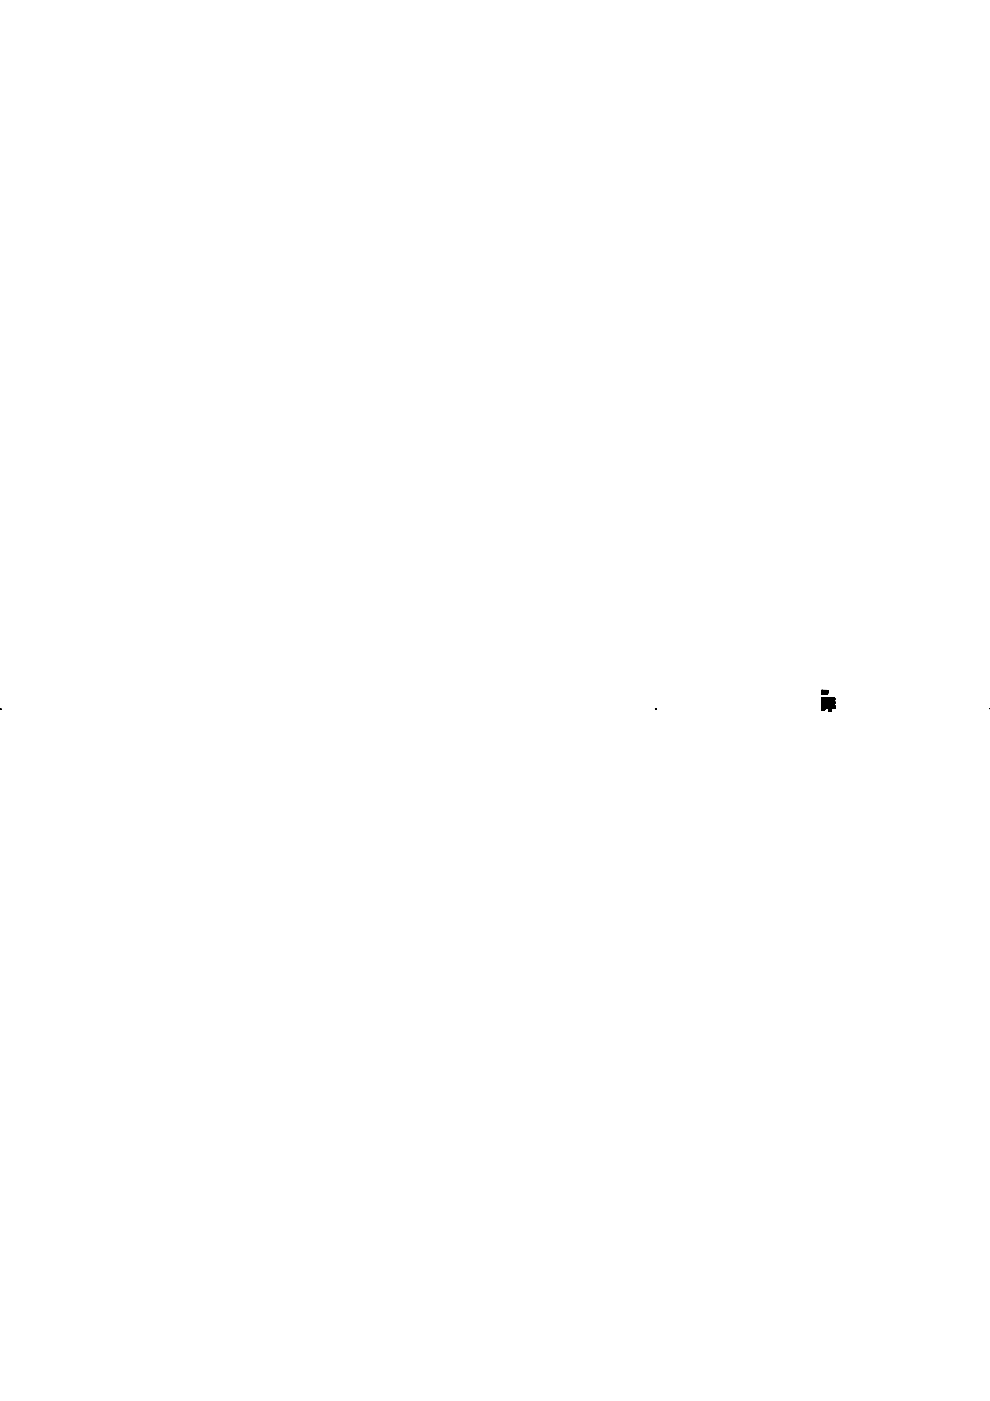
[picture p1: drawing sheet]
<svg xmlns="http://www.w3.org/2000/svg" width="210mm" height="297mm" viewBox="0 0 210 297" stroke-linecap="round" stroke-linejoin="round" font-family="sans-serif">
<g fill="none" stroke="#000" stroke-width=".21">
<path d="M0 150.4h.1M139 150.3h.1M174.2 150.2h.1M174.2 150.3h.1M174.2 150.5h.1M174.2 150.4h.1M174.2 149.8h.1M174.2 149.1h.1M174.2 148.3h.1M174.2 146.8h.1M174.2 150.3h.4M174.2 150.4h.4"/>
<path d="M174.2 148.7h1.1M174.2 149.5h.1M174.2 149.6h.1M174.2 149.7h.1M174.2 150h.1M174.2 150.1h.1M174.2 148.8h.1M174.2 148.7h.1M174.2 148.9h.1M174.2 149h.1M174.2 149.4h.1M174.2 149.2h.1"/>
<path d="M174.2 149.3h.1M174.2 148h.1M174.2 148.1h.1M174.2 148.2h.1M174.2 147.9h.1M174.2 148.4h.1M174.2 148.5h.1M174.2 148.6h.1M174.2 146.5h.1M174.2 146.4h.1M174.2 146.6h.1M174.2 146.7h.1"/>
<path d="M174.2 147.2h.1M174.2 146.9h.1M174.2 147h.1M174.2 147.1h.1M174.2 149.4h.2M174.2 149.4h1.1M174.2 150.1h.4M174.2 146.4h1.1v.8h-1.1zM174.2 148.6h.2M174.3 150.2h.1M174.3 150.4h.1M174.3 150.5h.1"/>
<path d="M174.3 149.7h.1M174.3 149.6h.1M174.3 149.5h.1M174.3 150h.1M174.3 150.1h.1M174.3 149.4h.1M174.3 149h.1M174.3 148.9h.1M174.3 148.8h.1M174.3 148.7h.1M174.3 149.2h.1M174.3 149.3h.1"/>
<path d="M174.3 148.2h.1M174.3 148.1h.1M174.3 148h.1M174.3 147.9h.1M174.3 148.4h.1M174.3 148.5h.1M174.3 148.6h.1M174.3 147.2h.1M174.3 146.7h.1M174.3 146.6h.1M174.3 146.5h.1M174.3 146.4h.1"/>
<path d="M174.3 146.9h.1M174.3 147h.1M174.3 147.1h.1M174.3 150h.3l-.1 .2M174.3 146.9v.3M174.3 148.4v.6M174.3 149.2v.5M174.3 150v.5M174.3 150.3h.1M174.3 147.9v.3M174.3 149.2v.1M174.3 146.4v.3"/>
<path d="M174.3 146.4v.7M174.3 147.9v2.3M174.3 148.5h-.1M174.3 148.9l-.1 .1M174.3 146.9v.1M174.3 146.5l-.1 .1M174.4 150.1h.1M174.4 149.4h.1M174.4 148.6h.1M174.4 147.1h.1M174.4 150.3h.1M174.4 150.4h.1"/>
<path d="M174.4 146.7h.1M174.4 146.5h.1M174.4 147h.1M174.4 146.8h.1M174.4 146.9h.1M174.4 150h.1M174.4 146.5v.6M174.4 146.7h.4M174.4 146.6h.1M174.4 149.3h.1M174.4 150.2h.1M174.4 149.4h.8"/>
<path d="M174.4 146.5l.1 .6M174.4 150v.1M174.4 146.9l.1 .1M174.4 147h.8M174.4 150.5h.1M174.4 146.9l.7 .2M174.4 149.3l.1 .1M174.4 150v.2M174.4 150.1v.1M174.4 146.8v.1M174.5 150.4h.1M174.5 150.3h.1"/>
<path d="M174.5 146.8h.1M174.5 146.7h.1M174.5 147.1h.1M174.5 147h.1M174.5 146.9h.1M174.5 146.5h.1M174.5 146.6h.1M174.5 149.4h.1M174.5 149.3h.1M174.5 150.1h.1M174.5 150h.1M174.5 150.2h.1"/>
<path d="M174.5 150.3l-.1 .1M174.5 146.7h-.1M174.5 150.3h-.1M174.5 149h.1M174.5 149.7h.1M174.5 148.2h.1M174.5 148.8h.7v.4h-.7zM174.5 149.1h.7M174.5 148.9h.7M174.5 149h.7M174.5 149.7h.7M174.5 149.8h.7"/>
<path d="M174.5 148.1h.7M174.5 148.2h.7M174.5 148.3h.7M174.5 150.1v.1M174.5 149.1h.1M174.5 148.9h.1M174.5 148.8h.1M174.5 149.2h.1M174.5 149.9h.1M174.5 149.8h.1M174.5 149.6h.1M174.5 149.5h.1"/>
<path d="M174.5 148.3h.1M174.5 148.1h.1M174.5 148h.7v.4h-.7zM174.5 149.5v.4h.7v-.3h-.7M174.5 149.6h.7M174.5 150.3v.1M174.5 150.3l.1 .1M174.5 148h.1M174.5 148.4h.1M174.5 148v.4h.6v-.4M174.5 149.5v.4h.6v-.4M174.5 148.8h.6v.4h-.6z"/>
<path d="M174.5 146.5v.3M174.5 146.9v.2M174.5 148.9v.3M174.5 148.8h.6M174.5 149.5h.6M174.6 148.9h.1M174.6 148.8h.1M174.6 149h.1M174.6 149.1h.1M174.6 150.3h.1M174.6 148h.1M174.6 148.4h.1"/>
<path d="M174.6 149.9h.1M174.6 146.8h.1M174.6 147.1h.1M174.6 147h.1M174.6 146.9h.1M174.6 146.7h.1M174.6 146.6h.1M174.6 149.3h.1M174.6 149.4h.1M174.6 150h.1M174.6 150.1h.1M174.6 150.2h.1"/>
<path d="M174.6 150.4h.1M174.6 149.6h.1M174.6 149.7h.1M174.6 150.3h-.1M174.6 149.2h.1M174.6 149.5h.1M174.6 146.9h.5M174.6 146.5h.1M174.6 148.3h.1M174.6 148.8v.4M174.6 149.5v.4M174.6 148.9v.3"/>
<path d="M174.6 146.7h.6M174.6 148v.4M174.6 149.3v.1M174.6 146.7v.1M174.6 148.8v.1M174.6 148.9v.1M174.6 149.1v.1M174.6 146.9h.4M174.7 149h.1M174.7 149.9h.1M174.7 150.3h.1M174.7 146.9h.1"/>
<path d="M174.7 147h.1M174.7 146.6h.1M174.7 146.5h.1M174.7 146.7h.1M174.7 146.8h.1M174.7 147.1h.1M174.7 149.4h.1M174.7 150.1h.1M174.7 150h.1M174.7 150.2h.1M174.7 148.6h.1M174.7 148.5h.1"/>
<path d="M174.7 149.6h.1M174.7 149.7h.1M174.7 148.3h.1M174.7 148h.1M174.7 150v.2M174.7 150l-.1 .2M174.7 150.2v.3h-.5v-2.6h1.1v2.3h-1.1M174.7 150.1h.3M174.7 148.4h.1M174.7 149.1h.1M174.7 149.2h.1M174.7 148.8h.1"/>
<path d="M174.7 146.5l-.1 .6v-.6h.7M174.7 148.8v.4M174.7 149.5v.4M174.7 148.9h.1M174.7 148.7h.1M174.7 149.5h.1M174.7 148v.4M174.7 150.1v.1M174.8 149h.1M174.8 146.9h.1M174.8 147h.1M174.8 146.6h.1"/>
<path d="M174.8 146.5h.1M174.8 146.7h.1M174.8 146.8h.1M174.8 148.5h.1M174.8 147.1h.1M174.8 149.5h.1M174.8 150.2h.1M174.8 148.7h.1M174.8 146.4h.1M174.8 147.2h.1M174.8 149.9h.1M174.8 149.6h.1"/>
<path d="M174.8 149.1h.1M174.8 149.2h.1M174.8 148.8h.1M174.8 148h.1M174.8 148.4h.1M174.8 150.1h.1M174.8 148.6h.1M174.8 149.7h.1M174.8 148.3h.1M174.8 148.5h.2M174.8 149.3l-.1 .1M174.8 147.9v.6h.1"/>
<path d="M174.8 148.6v.1M174.8 148.8v.4M174.8 149.4v.5M174.8 149.2v-.2l.1 .2M174.8 149.3v.1M174.8 148.9h.1M174.8 149.3h.1M174.8 149.4h.1M174.8 150h.1M174.8 149.3l-.4 .1M174.8 146.4v.7M174.8 150l-.1 .2"/>
<path d="M174.8 146.5v.1M174.8 149.2l.1 .2M174.8 148v.7M174.8 148.9v.3l.1-.3M174.8 149.5v.7h.2v-.2h-.3M174.8 148.8v.6l.1-.1M174.8 148.9v.1zM174.8 148h-.1M174.8 146.7v.1M174.9 148.4h.1M174.9 150h.1M174.9 149.2h.1"/>
<path d="M174.9 149h.1M174.9 148.9h.1M174.9 148.8h.1M174.9 149.1h.1M174.9 149.9h.1M174.9 147h.1M174.9 146.9h.1M174.9 146.5h.1M174.9 146.6h.1M174.9 146.8h.1M174.9 146.7h.1M174.9 148.5h.1"/>
<path d="M174.9 146.4h.1M174.9 149.3h.1M174.9 149.4h.1M174.9 150.2h.1M174.9 150.1h.1M174.9 148.7h.1M174.9 148.6h.1M174.9 149.6h.1M174.9 149.7h.1M174.9 147.1h.1M174.9 149.5h.1M174.9 148h.1"/>
<path d="M174.9 148.6h-.2h.3h-.1M174.9 148.4v.3M174.9 148.8v.5M174.9 149.5v.6M174.9 146.9h-.1M174.9 146.7h.5M174.9 146.4v.7M174.9 149.9l-.1 .1M174.9 148.9h-.1M174.9 148.3h.1M174.9 148l.1 .6M174.9 146.5v.6"/>
<path d="M174.9 148.8v.4M174.9 149.5v.4M174.9 146.6v.1M174.9 148.5l-.1 .1M174.9 146.7l-.1 .1M174.9 146.5v.1M174.9 146.7v.1M174.9 150v.1M174.9 148v.5M174.9 150v.2M175 149.4h.1M175 149.9h.1"/>
<path d="M175 146.5h.1M175 146.6h.1M175 146.8h.1M175 146.7h.1M175 146.9h.1M175 147h.1M175 149.6h.1M175 149.1h.1M175 149.2h.1M175 148.8h.1M175 148h.1M175 148.4h.1"/>
<path d="M175 149.3h.1M175 150.1h.1M175 150h.1M175 150.2h.1M175 148.5h.1M175 148.6h.1M175 149.7h.1M175 147.1h.1M175 148.3h.1M175 146.5l-.1 .3M175 146.9v.2M175 148.8v.4"/>
<path d="M175 149.5v.4M175 150v.2M175 148.5h-.1M175 149h.1M175 146.5h-.4v.6M175 146.8v.1M175 148.9h.1M175 149.5h.1M175 146.5v.4M175 148v.4M175 149.3v.1M175 146.6v.1"/>
<path d="M175 149.3l-.1 .1M175.1 149h.1M175.1 148.9h.1M175.1 148.8h.1M175.1 149.1h.1M175.1 149.2h.1M175.1 148h.1M175.1 148.4h.1M175.1 149.9h.1M175.1 146.6h.1M175.1 146.8h.1M175.1 146.7h.1"/>
<path d="M175.1 146.5h.1M175.1 147h.1M175.1 146.9h.1M175.1 150.1h.1M175.1 149.6h.1M175.1 149.7h.1M175.1 147.1h.1M175.1 146.5v.3M175.1 146.9v.2M175.1 148.8v.4M175.1 149.4h.1M175.1 149.5h.1"/>
<path d="M175.1 149.5v.4M175.1 146.9v.1M175.1 149.3h.1M175.1 150h.1M175.1 148.3h.1M175.1 150v.1M175.1 149v-.2v.4M175.1 150.1h.2h-1.1M175.1 149.3l.1 .1M175.1 149l-.1 .2M175.1 149.8h.1M175.2 146.8h.1"/>
<path d="M175.2 146.7h.1M175.2 146.6h.1M175.2 146.5h.1M175.2 149.4h.1M175.2 149.3h.1M175.2 150.1h.1M175.2 147.1h.1M175.2 147h.1M175.2 149h.1M175.2 149.1h.1M175.2 148.9h.1M175.2 148.8h.1"/>
<path d="M175.2 149.7h.1M175.2 149.9h.1M175.2 149.8h.1M175.2 149.6h.1M175.2 149.2h.1M175.2 148.2h.1M175.2 148.3h.1M175.2 148.1h.1M175.2 146.5v.3M175.2 147v.1M175.2 149.3v.1M175.2 149.3l-.1 .1"/>
<path d="M175.2 146.6h-.1M175.2 146.5l.1 .3h-.9M175.2 146.5l.1 .1M175.3 146.8h.1M175.3 146.7h.1M175.3 146.6h.1M175.3 146.5h.1M175.3 150.1h.1M175.3 147.1h.1M175.3 146.6l-.9-.1v.6M175.3 146.5h-.1M175.3 147.1h-1"/>
<path d="M175.3 146.7l-.9 .1M175.3 149.8h.1M175.3 149.1h.1M175.3 148.3h.1M175.3 149.5h-1M175.3 146.5l-.6 .1M175.4 146.7h.1M175.4 146.5h.1M175.8 150.7h.1M175.8 150.5h.1M175.8 150.3h.1M175.8 149.1h.1"/>
<path d="M175.8 149.8h.1M175.8 148.3h.1M175.8 150.2h1.1v-2.3h-1.1v2.9h.2v-.6M175.8 150.6h.2M175.8 149.5h1.1M175.8 150.4h.2M175.8 148.7h1.1M175.8 150.6h.1M175.8 150.4h.1M175.8 150.2h.1M175.8 149.5h.1M175.8 149.6h.1"/>
<path d="M175.8 148.8h.1M175.8 148.9h.1M175.8 149h.1M175.8 148.7h.1M175.8 148h.1M175.8 148.1h.1M175.8 148.2h.1M175.8 147.9h.1M175.8 149.7h.1M175.8 150.3h.2M175.8 148l.1 .1M175.8 150.5h.2"/>
<path d="M175.8 147.9v2.8M175.8 150.5l.2 .1M175.8 150h.1M175.8 150.1h.1M175.8 149.4h.1M175.8 149.2h.1M175.8 149.3h.1M175.8 148.4h.1M175.8 148.5h.1M175.8 148.6h.1M175.8 149.4h1.1M175.8 148.6h.1z"/>
<path d="M175.9 150.3h.1M175.9 150.2h.1M175.9 150.5h.1M175.9 150.4h.1M175.9 150.7h.1M175.9 150.6h.1M175.9 149.7h.1M175.9 149.6h.1M175.9 149.5h.1M175.9 150h.1M175.9 150.1h.1M175.9 149.4h.1"/>
<path d="M175.9 148.9h.1M175.9 148.8h.1M175.9 148.7h.1M175.9 149.2h.1M175.9 149.3h.1M175.9 148.2h.1M175.9 148.1h.1M175.9 148h.1M175.9 147.9h.1M175.9 148.4h.1M175.9 148.5h.1M175.9 148.6h.1"/>
<path d="M175.9 148.4v.5M175.9 150v.7M175.9 148.5l-.1 .1M175.9 150.5v.1M175.9 149.2v.1M175.9 149.2v.5M175.9 147.9v2.8M175.9 150.2v.1M175.9 148.5h-.1M175.9 150h-.1M175.9 148h-.1l.1 .2M175.9 149.3h-.1"/>
<path d="M176 150.2h.1M176 150.4h.1M176 150.5h.1M176 150.6h.1M176 150.7h.1M176 150.1h.1M176 149.4h.1M176 148.6h.1M176 150.3h.1M176 150.4v.1M176 150.5v.1M176 150h.1"/>
<path d="M176 150h.2v.2h-.2M176 150.2v.5h-.2M176 150.1h.9M176 149h.1M176 149.7h.1M176 148.2h.1M176 148.1h.1M176 148.3h.1M176 149.6h.1M176 149.9h.1M176 149.8h.1M176 149.1h.1"/>
<path d="M176 148.9h.1M176 148.8h.1M176 148.8h.8v.3h-.8zM176 148.8h.8M176 149h.8M176 149.1h.8M176 148.9h.8M176 149.6h.8v.3h-.8zM176 149.8h.8M176 148.1h.8M176 148.2h.8M176 148.3h.8"/>
<path d="M176 148h.8v.4h-.8zM176 149.6h.8M176 149.7h.8M176 150.1h.6M176 149.7h.4M176 150v.1M176.1 148.1h.1M176.1 148.2h.1M176.1 148.8h.1M176.1 149h.1M176.1 148.9h.1M176.1 149.7h.1"/>
<path d="M176.1 149.6h.1M176.1 150.2h.1M176.1 150.1h.1M176.1 150h.1M176.1 149.3h.1M176.1 148h.6v.4h-.6zM176.1 149.2v-.4l.6-.1v.5M176.1 149.5v.7M176.1 149.5h.6M176.1 148h.1M176.1 149.4h.1M176.1 149.2h.1"/>
<path d="M176.1 148.4h.1M176.1 149.5h.1M176.1 149.9h.1M176.1 150v.2M176.1 148v.4M176.1 148.7v.5M176.1 149.5v.4M176.2 148.8h.1M176.2 148.9h.1M176.2 149h.1M176.2 148.1h.1M176.2 148.2h.1"/>
<path d="M176.2 149.6h.1M176.2 149.7h.1M176.2 150.1h.1M176.2 150.2h.1M176.2 150h.1M176.2 149.4h.1M176.2 149.3h.1M176.2 149.3v.1M176.2 149.2h.1M176.2 148h.1M176.2 148.4h.1M176.2 149.5h.1"/>
<path d="M176.2 149.9h.1M176.2 149.1h.1M176.2 149.1h.6M176.2 149.8h.6M176.2 148v.4M176.2 148.7v.5M176.2 149.5v.4M176.2 150.1l.1 .1M176.2 149l.1 .1M176.2 149.8h.1M176.2 148.6h.1M176.2 148.5h.1"/>
<path d="M176.2 149.7h-.1M176.2 149.3l.1 .1M176.3 149.1h.1M176.3 149h.1M176.3 148.8h.1M176.3 148.9h.1M176.3 149.9h.1M176.3 149.6h.1M176.3 149.2h.1M176.3 148h.1M176.3 148.4h.1M176.3 149.5h.1"/>
<path d="M176.3 150.1h.1M176.3 149.8h.1M176.3 149.7h.1M176.3 150h.1M176.3 150.2h.1M176.3 149.4h.1M176.3 149.3h.1M176.3 148.6h.1M176.3 148.5h.1M176.3 150v.2v-.2M176.3 148l-.1 .1M176.3 148.8v.4"/>
<path d="M176.3 149.5v.4M176.3 148.1h.1M176.3 148.2h.1M176.3 150.1v.1M176.3 150v.2M176.3 149.7v.1M176.3 148v.6M176.3 148.7v.5M176.3 149.1h-.1M176.3 149h-.1M176.3 150v.1M176.3 148.7h.1"/>
<path d="M176.3 149.7l.1 .1M176.3 147.9l.1 .6M176.3 148.7l.1 1.2M176.4 149.1h.1M176.4 148.4h.1M176.4 148.9h.1M176.4 148.1h.1M176.4 148.2h.1M176.4 149h.1M176.4 148.8h.1M176.4 149.9h.1M176.4 149.7h.1"/>
<path d="M176.4 149.6h.1M176.4 150h.1M176.4 150.1h.1M176.4 148.5h.1M176.4 149.4h.1M176.4 149.3h.1M176.4 148.5h.2M176.4 149.3h-.1M176.4 148.8v.1M176.4 148.9l.1 .1M176.4 149.2h.1M176.4 148h.1"/>
<path d="M176.4 149.8h.1M176.4 149.7l-.1 .1M176.4 149.9h-.1M176.4 149.3l-.3 .1M176.4 149.5h.1M176.4 150.2h.1M176.4 148.6h.1M176.4 148.7h.1M176.4 148v.7l-.2-.2h.4M176.4 149.5v.7h.2v-.2h-.3M176.4 149.7l.1 .1M176.4 148.7v.7"/>
<path d="M176.4 148v.5M176.4 148.6v.1M176.4 148.7l.1 .7v-.1M176.4 149.5v.7M176.4 148.4v.1M176.4 149l.1 .1M176.4 149.3h.3M176.5 148.5h.1M176.5 149.1h.1M176.5 149h.1M176.5 148.2h.1M176.5 149.9h.1"/>
<path d="M176.5 148.8h.1M176.5 149.2h.1M176.5 148h.1M176.5 148.4h.1M176.5 149.5h.1M176.5 150.1h.1M176.5 150h.1M176.5 149.8h.1M176.5 149.7h.1M176.5 150.2h.1M176.5 149.3h.1M176.5 149.4h.1"/>
<path d="M176.5 148.6h.1M176.5 148v.6M176.5 148.7v.5M176.5 149.3v.1M176.5 149.5v.4M176.5 149.7v.1M176.5 149.3l-.2 .1M176.5 150v.2M176.5 150.1l.1 .1M176.5 149.9h-.1M176.6 149.1h.1M176.6 149h.1"/>
<path d="M176.6 149.9h.1M176.6 148.8h.1M176.6 149.2h.1M176.6 148h.1M176.6 148.4h.1M176.6 149.5h.1M176.6 150h.1M176.6 150.1h.1M176.6 150.2h.1M176.6 149.8h.1M176.6 149.7h.1M176.6 149.3h.1"/>
<path d="M176.6 149.4h.1M176.6 148.5h.1M176.6 148.6h.1M176.6 150v.2M176.6 149h-.1M176.6 148.2h.1M176.6 148v.6M176.6 148.7v.5M176.6 149.5v.4M176.6 149.7v.1M176.6 149.7v.2M176.6 149v.2"/>
<path d="M176.6 150.1v.1M176.6 149.3v.1M176.7 148.4h.1M176.7 148.2h.1M176.7 149.1h.1M176.7 149.9h.1M176.7 149h.1M176.7 149.7h.1M176.7 149.3h.1M176.7 149.4h.1M176.7 149.7v.1M176.7 148v.4"/>
<path d="M176.7 148.7v.5M176.7 149.5v.4M176.7 149v.1M176.7 149.7l-.1 .1M176.7 148.8h.1M176.7 149.2h.1M176.7 148h.1M176.7 149.5h.1M176.7 150.1h.1M176.7 150h.1M176.7 149.8h.1M176.7 150v.1"/>
<path d="M176.7 150.1h.2M176.7 149.9h-.1M176.7 149.5v.4h-.6M176.7 149.3l-.6 .1M176.7 149.6h.1M176.7 148.9h.1M176.8 148.1h.1M176.8 148.2h.1M176.8 148.3h.1M176.8 149.7h.1M176.8 149.8h.1M176.8 149.9h.1"/>
<path d="M176.8 150.1h.1M176.8 150h.1M176.8 149.6h.1M176.8 149.1h.1M176.8 149h.1M176.8 148.9h.1M176.8 148.8h.1M176.8 150v.1M176.9 150.1h.1M176.9 149.1h.1M176.9 149.8h.1M176.9 148.3h.1"/>
<path d="M210 150.3h.1"/>
<circle cx="174.3" cy="150.4" r="0"/>
<circle cx="174.4" cy="150.4" r="0"/>
<circle cx="174.4" cy="150.3" r="0"/>
<circle cx="174.5" cy="150.3" r="0"/>
<circle cx="174.5" cy="150.4" r="0"/>
<circle cx="174.5" cy="149" r=".01"/>
<circle cx="174.5" cy="149.6" r=".01"/>
<circle cx="174.5" cy="149.1" r=".01"/>
<circle cx="174.5" cy="149.2" r=".01"/>
<circle cx="174.5" cy="148.2" r=".01"/>
<circle cx="174.5" cy="148.8" r=".01"/>
<circle cx="174.5" cy="148.9" r=".01"/>
<circle cx="174.5" cy="149.7" r=".01"/>
<circle cx="174.5" cy="148" r=".01"/>
<circle cx="174.5" cy="148.1" r=".01"/>
<circle cx="174.5" cy="148.3" r=".01"/>
<circle cx="174.5" cy="149.8" r=".01"/>
<circle cx="174.5" cy="148.4" r=".01"/>
<circle cx="174.5" cy="149.9" r=".01"/>
<circle cx="174.5" cy="149.5" r=".01"/>
<circle cx="174.5" cy="150" r=".01"/>
<circle cx="174.6" cy="150.4" r="0"/>
<circle cx="174.6" cy="149.2" r=".01"/>
<circle cx="174.6" cy="149.5" r=".01"/>
<circle cx="174.6" cy="148.4" r=".01"/>
<circle cx="174.6" cy="148.8" r=".01"/>
<circle cx="174.6" cy="150" r=".01"/>
<circle cx="174.6" cy="148" r=".01"/>
<circle cx="174.7" cy="149.5" r=".01"/>
<circle cx="174.7" cy="149.2" r=".01"/>
<circle cx="174.7" cy="148.4" r=".01"/>
<circle cx="174.7" cy="148.8" r=".01"/>
<circle cx="174.7" cy="150" r=".01"/>
<circle cx="174.7" cy="148" r=".01"/>
<circle cx="174.7" cy="150" r="0"/>
<circle cx="174.7" cy="150.1" r=".01"/>
<circle cx="174.8" cy="149.2" r=".01"/>
<circle cx="174.8" cy="149.5" r=".01"/>
<circle cx="174.8" cy="148.4" r=".01"/>
<circle cx="174.8" cy="150" r=".01"/>
<circle cx="174.8" cy="148.8" r=".01"/>
<circle cx="174.8" cy="148" r=".01"/>
<circle cx="174.9" cy="150.1" r=".01"/>
<circle cx="174.9" cy="149.3" r="0"/>
<circle cx="174.9" cy="149.5" r=".01"/>
<circle cx="174.9" cy="149.2" r=".01"/>
<circle cx="174.9" cy="148.4" r=".01"/>
<circle cx="174.9" cy="148.8" r=".01"/>
<circle cx="174.9" cy="150" r=".01"/>
<circle cx="174.9" cy="148" r=".01"/>
<circle cx="175" cy="148.6" r="0"/>
<circle cx="175" cy="149.2" r=".01"/>
<circle cx="175" cy="149.5" r=".01"/>
<circle cx="175" cy="148.4" r=".01"/>
<circle cx="175" cy="150" r=".01"/>
<circle cx="175" cy="148.8" r=".01"/>
<circle cx="175" cy="148" r=".01"/>
<circle cx="175" cy="150.1" r=".01"/>
<circle cx="175.1" cy="149.1" r=".01"/>
<circle cx="175.1" cy="149.2" r=".01"/>
<circle cx="175.1" cy="149.5" r=".01"/>
<circle cx="175.1" cy="148.4" r=".01"/>
<circle cx="175.1" cy="148.8" r=".01"/>
<circle cx="175.1" cy="150" r=".01"/>
<circle cx="175.1" cy="148" r=".01"/>
<circle cx="175.1" cy="149.4" r="0"/>
<circle cx="175.1" cy="149.3" r="0"/>
<circle cx="175.2" cy="149.3" r="0"/>
<circle cx="175.2" cy="149.6" r=".01"/>
<circle cx="175.2" cy="149" r=".01"/>
<circle cx="175.2" cy="149.1" r=".01"/>
<circle cx="175.2" cy="149.2" r=".01"/>
<circle cx="175.2" cy="148.2" r=".01"/>
<circle cx="175.2" cy="148.8" r=".01"/>
<circle cx="175.2" cy="148.9" r=".01"/>
<circle cx="175.2" cy="149.8" r=".01"/>
<circle cx="175.2" cy="149.7" r=".01"/>
<circle cx="175.2" cy="148.4" r=".01"/>
<circle cx="175.2" cy="148.1" r=".01"/>
<circle cx="175.2" cy="149.9" r=".01"/>
<circle cx="175.2" cy="148" r=".01"/>
<circle cx="175.2" cy="148.3" r=".01"/>
<circle cx="175.9" cy="150.4" r="0"/>
<circle cx="175.9" cy="150.5" r="0"/>
<circle cx="175.9" cy="150.6" r="0"/>
<circle cx="175.9" cy="150.7" r="0"/>
<circle cx="175.9" cy="150.3" r="0"/>
<circle cx="176" cy="150.5" r="0"/>
<circle cx="176" cy="150.4" r="0"/>
<circle cx="176" cy="150.6" r="0"/>
<circle cx="176" cy="150.7" r="0"/>
<circle cx="176" cy="149.7" r=".01"/>
<circle cx="176" cy="149.1" r=".01"/>
<circle cx="176" cy="148" r=".01"/>
<circle cx="176" cy="148.9" r=".01"/>
<circle cx="176" cy="149" r=".01"/>
<circle cx="176" cy="149.6" r=".01"/>
<circle cx="176" cy="148.2" r=".01"/>
<circle cx="176" cy="148.1" r=".01"/>
<circle cx="176" cy="148.8" r=".01"/>
<circle cx="176" cy="148.4" r=".01"/>
<circle cx="176" cy="149.9" r=".01"/>
<circle cx="176" cy="148.3" r=".01"/>
<circle cx="176" cy="149.8" r=".01"/>
<circle cx="176" cy="150.3" r="0"/>
<circle cx="176.1" cy="148.4" r=".01"/>
<circle cx="176.1" cy="150" r=".01"/>
<circle cx="176.1" cy="148" r=".01"/>
<circle cx="176.1" cy="149.5" r=".01"/>
<circle cx="176.1" cy="148.7" r=".01"/>
<circle cx="176.1" cy="149.2" r=".01"/>
<circle cx="176.2" cy="149.3" r=".01"/>
<circle cx="176.2" cy="150.1" r="0"/>
<circle cx="176.2" cy="150" r=".01"/>
<circle cx="176.2" cy="148.4" r=".01"/>
<circle cx="176.2" cy="149.5" r=".01"/>
<circle cx="176.2" cy="148" r=".01"/>
<circle cx="176.2" cy="148.7" r=".01"/>
<circle cx="176.2" cy="149.2" r=".01"/>
<circle cx="176.3" cy="150.2" r="0"/>
<circle cx="176.3" cy="150.1" r=".01"/>
<circle cx="176.3" cy="150" r="0"/>
<circle cx="176.3" cy="150" r=".01"/>
<circle cx="176.3" cy="148.4" r=".01"/>
<circle cx="176.3" cy="149.5" r=".01"/>
<circle cx="176.3" cy="148" r=".01"/>
<circle cx="176.3" cy="148.7" r=".01"/>
<circle cx="176.3" cy="149.2" r=".01"/>
<circle cx="176.3" cy="149.4" r="0"/>
<circle cx="176.3" cy="150.1" r="0"/>
<circle cx="176.4" cy="150" r=".01"/>
<circle cx="176.4" cy="148.4" r=".01"/>
<circle cx="176.4" cy="149.5" r=".01"/>
<circle cx="176.4" cy="148" r=".01"/>
<circle cx="176.4" cy="148.7" r=".01"/>
<circle cx="176.4" cy="149.2" r=".01"/>
<circle cx="176.4" cy="150.1" r=".01"/>
<circle cx="176.5" cy="150.1" r="0"/>
<circle cx="176.5" cy="149.3" r="0"/>
<circle cx="176.5" cy="148.4" r=".01"/>
<circle cx="176.5" cy="150" r=".01"/>
<circle cx="176.5" cy="148" r=".01"/>
<circle cx="176.5" cy="149.5" r=".01"/>
<circle cx="176.5" cy="148.7" r=".01"/>
<circle cx="176.5" cy="149.2" r=".01"/>
<circle cx="176.5" cy="148.6" r="0"/>
<circle cx="176.5" cy="150.2" r="0"/>
<circle cx="176.6" cy="150.1" r=".01"/>
<circle cx="176.6" cy="150.2" r="0"/>
<circle cx="176.6" cy="150" r=".01"/>
<circle cx="176.6" cy="148.4" r=".01"/>
<circle cx="176.6" cy="149.5" r=".01"/>
<circle cx="176.6" cy="148" r=".01"/>
<circle cx="176.6" cy="148.7" r=".01"/>
<circle cx="176.6" cy="149.2" r=".01"/>
<circle cx="176.6" cy="150.1" r="0"/>
<circle cx="176.7" cy="150" r=".01"/>
<circle cx="176.7" cy="148.4" r=".01"/>
<circle cx="176.7" cy="149.5" r=".01"/>
<circle cx="176.7" cy="148" r=".01"/>
<circle cx="176.7" cy="148.7" r=".01"/>
<circle cx="176.7" cy="149.2" r=".01"/>
<circle cx="176.8" cy="148.9" r=".01"/>
<circle cx="176.8" cy="149.6" r=".01"/>
<circle cx="176.8" cy="149.1" r=".01"/>
<circle cx="176.8" cy="148.2" r=".01"/>
<circle cx="176.8" cy="149" r=".01"/>
<circle cx="176.8" cy="149.7" r=".01"/>
<circle cx="176.8" cy="148" r=".01"/>
<circle cx="176.8" cy="148.8" r=".01"/>
<circle cx="176.8" cy="148.1" r=".01"/>
<circle cx="176.8" cy="149.8" r=".01"/>
<circle cx="176.8" cy="148.4" r=".01"/>
<circle cx="176.8" cy="148.3" r=".01"/>
<circle cx="176.8" cy="149.9" r=".01"/>
</g>
<g fill="#000">
<circle cx="174.3" cy="150.3" r=".18"/>
<circle cx="174.6" cy="150.3" r=".18"/>
<circle cx="175.9" cy="150.6" r=".18"/>
<circle cx="175.9" cy="150.3" r=".18"/>
<circle cx="175.9" cy="150.4" r=".18"/>
<circle cx="176" cy="150.6" r=".18"/>
<circle cx="176" cy="150.2" r=".18"/>
<circle cx="176" cy="150.4" r=".18"/>
<circle cx="176.1" cy="149.6" r=".18"/>
<circle cx="176.1" cy="149.7" r=".18"/>
<circle cx="176.2" cy="149.7" r=".18"/>
<circle cx="176.2" cy="149.6" r=".18"/>
<circle cx="176.3" cy="149.9" r=".18"/>
<circle cx="176.3" cy="149.8" r=".18"/>
<circle cx="176.3" cy="149.6" r=".18"/>
<circle cx="176.3" cy="149.7" r=".18"/>
<circle cx="176.4" cy="149.9" r=".18"/>
<circle cx="176.4" cy="149.8" r=".18"/>
<circle cx="176.4" cy="149.7" r=".18"/>
<circle cx="176.4" cy="149.6" r=".18"/>
<circle cx="176.5" cy="149.9" r=".18"/>
<circle cx="176.5" cy="149.8" r=".18"/>
<circle cx="176.5" cy="149.7" r=".18"/>
<circle cx="176.6" cy="149.9" r=".18"/>
<circle cx="176.6" cy="149.8" r=".18"/>
<circle cx="176.6" cy="149.7" r=".18"/>
<circle cx="176.7" cy="149.9" r=".18"/>
<circle cx="176.7" cy="149.8" r=".18"/>
<circle cx="176.7" cy="149.7" r=".18"/>
</g>
<path d="M176.2 149.7h.1M176.2 149.6h.1M176.3 149.9h.1M176.3 149.8h.1M176.4 149.9h.1M176.4 149.8h.1M176.4 149.7h.1M176.6 149.9h.1M176.6 149.8h.1M176.6 149.7h.1" fill="none" stroke="#000" stroke-width=".36"/>
<g fill="#000">
<circle cx="174.3" cy="150.4" r="0"/>
<circle cx="175.9" cy="150.4" r="0"/>
<circle cx="175.9" cy="150.3" r="0"/>
<circle cx="175.9" cy="150.5" r="0"/>
<circle cx="175.9" cy="150.7" r="0"/>
<circle cx="176" cy="150.5" r="0"/>
<circle cx="176" cy="150.3" r="0"/>
<circle cx="176" cy="150.4" r="0"/>
</g>
<g fill="none" stroke="#000" stroke-width=".25">
<path d="M174.3 150.4h.1M174.6 150.1h.1M174.6 150.1v.1M175.9 150.4h.1M175.9 150.6h.1M175.9 150.7h.1M175.9 150.2h.1M175.9 150.3h.1M175.9 150.5h.1M175.9 150.3v.1M175.9 150.5v.1M176 150.4h.1"/>
<path d="M176 150.2h.1M176 150.6h.1M176.1 150.1h.1M176.2 150.1l-.1 .1M176.7 150.1h.1"/>
</g>
<g fill="none" stroke="#000" stroke-width=".3">
<path d="M174.3 150.3h.1M174.5 148.9h.1M174.5 149h.1M174.5 148h.1M174.5 148.4h.1M174.5 149.6h.1M174.5 149.9h.1M174.5 148.8h.1M174.5 149.1h.1M174.5 149.2h.1M174.5 149.1v.1M174.6 148h.1"/>
<path d="M174.6 148.4h.1M174.6 149.6h.1M174.6 149.9h.1M174.6 148.8h.1M174.6 149.1h.1M174.6 149.2h.1M174.6 149.1v.1M174.6 150.3h.1M174.7 148h.1M174.7 148.4h.1M174.7 149.6h.1M174.7 149.9h.1"/>
<path d="M174.7 148.8h.1M174.7 149.1h.1M174.7 149.2h.1M174.7 149.1v.1M174.8 148h.1M174.8 148.4h.1M174.8 149.6h.1M174.8 149.9h.1M174.8 148.8h.1M174.8 149.1h.1M174.8 149.2h.1M174.8 149.1v.1"/>
<path d="M174.9 148h.1M174.9 148.4h.1M174.9 149.6h.1M174.9 149.9h.1M174.9 148.8h.1M174.9 149.1h.1M174.9 149.2h.1M174.9 149.1v.1M175 148h.1M175 148.4h.1M175 149.6h.1M175 148.8h.1"/>
<path d="M175 149.9h.1M175 149.1h.1M175 149.2h.1M175 149.1v.1M175.1 148.9h.1M175.1 149h.1M175.1 148h.1M175.1 148.4h.1M175.1 149.6h.1M175.1 149.9h.1M175.1 148.8h.1M175.1 149.1h.1"/>
<path d="M175.1 149.2h.1M175.1 149.1v.1M175.9 150.2h.1M175.9 150.3h.1M175.9 150.4h.1M175.9 150.2v.1M175.9 150.4v.1M175.9 150.6v.1M175.9 150.5h.1M175.9 150.7h.1M175.9 150.6h.1M176 150.3h.1"/>
<path d="M176 150.2h.1M176 150.5h.1M176 150.4h.1M176 150.2v.1M176 150.4v.1M176.1 148h.1M176.1 148.1h.1M176.1 148.2h.1M176.1 149.7h.1M176.1 149.6h.1M176.1 149h.1M176.1 148.9h.1"/>
<path d="M176.1 148.8h.1M176.2 148.4h.1M176.2 148h.1M176.2 148.1h.1M176.2 148.2h.1M176.2 149.7h.1M176.2 149.6h.1M176.2 149.8h.1M176.2 149h.1M176.2 148.9h.1M176.2 148.8h.1M176.2 149.1h.1"/>
<path d="M176.2 149.9h.1M176.3 148.4h.1M176.3 148.2h.1M176.3 148h.1M176.3 148.1h.1M176.3 149.7h.1M176.3 149.6h.1M176.3 149.9h.1M176.3 149h.1M176.3 148.9h.1M176.3 148.8h.1M176.3 149.1h.1"/>
<path d="M176.4 148.4h.1M176.4 148.2h.1M176.4 148h.1M176.4 148.1h.1M176.4 149.7h.1M176.4 149.6h.1M176.4 149.9h.1M176.4 149h.1M176.4 148.9h.1M176.4 148.8h.1M176.4 149.1h.1M176.5 148.4h.1"/>
<path d="M176.5 148.2h.1M176.5 149.9h.1M176.5 149.7h.1M176.5 149.1h.1M176.5 149h.1M176.6 148.4h.1M176.6 148.2h.1M176.6 149.9h.1M176.6 149.7h.1M176.6 149.1h.1M176.6 149h.1M176.7 148.4h.1"/>
<path d="M176.7 148.2h.1M176.7 149.9h.1M176.7 149.7h.1M176.7 149.1h.1M176.7 149h.1M176.7 149.8h.1"/>
</g>
</svg>
